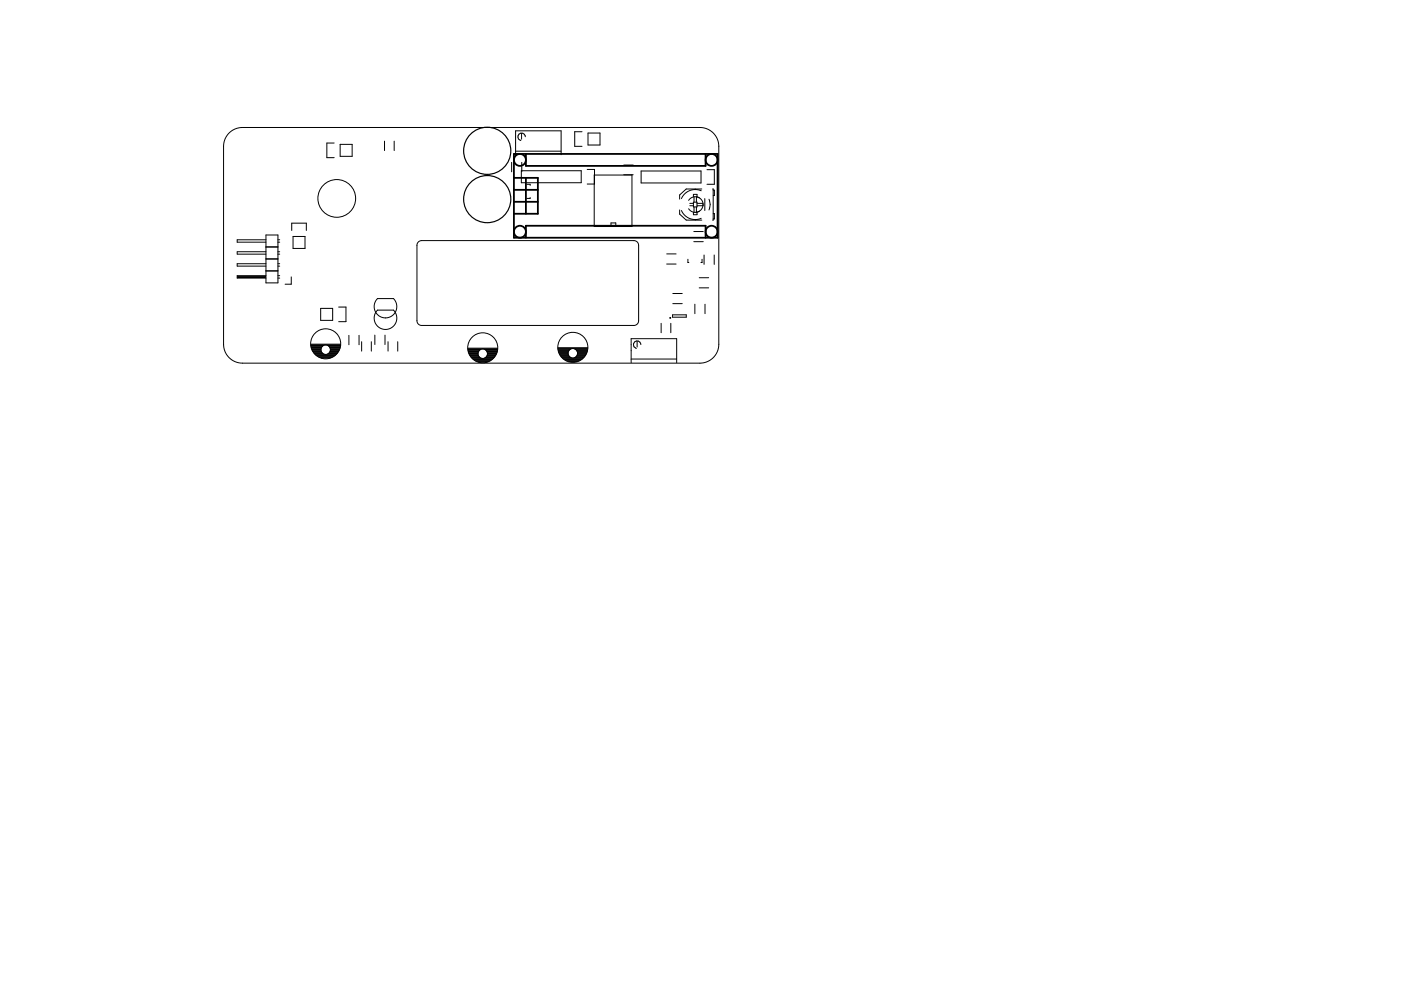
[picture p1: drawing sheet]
<svg xmlns="http://www.w3.org/2000/svg" width="297mm" height="210mm" viewBox="0 0 297 210" stroke-linecap="round" stroke-linejoin="round" font-family="sans-serif">
<g fill="none" stroke="#000" stroke-width=".21">
<path d="M48.6 28.2a4 4 0 0 1 2.8-1.2h97a4 4 0 0 1 4 4v42a4 4 0 0 1-4 4h-97a4 4 0 0 1-4-4v-42a4 4 0 0 1 1.2-2.8zM70.8 30.3h-1.5v3.1h1.5M72.1 30.6h2.6v2.6h-2.6zM81.5 29.9v2M83.6 29.9v2M108.5 34.4v2M109.3 32.1h9.7M109.3 32.8v-5h9.7v5M110.5 36.2h12.7v2.6h-12.7zM110.6 28.3v1.2M110.6 34.4v2M111.4 29a.79 .79 0 0 0-.8-.8 .79 .79 0 0 0-.8 .7 .79 .79 0 0 0 .6 .9"/>
<path d="M111.7 39.1h.7v.2M123.4 27.9h-1.6v3.1h1.6M124.5 35.9h1.6v3.1h-1.6M124.7 28.2h2.5v2.6h-2.5zM126 37.1h8v11h-8zM132.2 35h2M132.2 37.1h2M135.9 36.3h12.7v2.5h-12.7zM149.9 36h1.6v3.1h-1.6M50.4 58.7h5.9v-.1h-5.9v.3h5.9M56.4 58.5h-6.1v.5h6.1M56.4 56h-6.1v.5h6.1"/>
<path d="M56.4 53.4h-6.1v.5h6.1M56.4 50.9h-6.1v.5h6.1M56.4 49.9h2.5v10.1h-2.5zM56.4 57.5h2.5M56.4 54.9h2.5M56.4 52.4h2.5M58.9 59h.4M58.9 58.5h.4M58.9 56.5h.4M58.9 56h.4M58.9 53.9h.4M58.9 53.4h.4"/>
<path d="M58.9 50.9h.4M58.9 51.4h.4M61.7 58.7v1.6h-1.3M61.9 48.9v-1.6h3.1v1.6M62.1 50.2h2.6v2.5h-2.6zM88.7 51.3l.7-.3h45a1 1 0 0 1 1 1v16a1 1 0 0 1-1 1h-45a1 1 0 0 1-1-1v-16zM112.4 41.9v.2h-.7M129.5 48.1v-.8h1.1v.8M141.3 56h2M141.3 53.9h2M144.1 44.5v.9l1.4 1.3h3.3M144.5 44.7a3.2 3.2 0 0 0 4.2 1.6"/>
<path d="M145.9 55v.7h.2M146 44.3a1.66 1.66 0 0 0 2.3 .5M146.3 43.7h.7M146.3 43.1h.7M147 41.7v-.5h.8v.5M147 42.9h.8v1h-.8zM147 45v.6h.8v-.6M147.1 51.3h2M147.1 49.1h2M147.1 41.7v1.2M147.1 43.9v1.1M147.7 42.9v-1.2a1.67 1.67 0 0 1 1.4 2h-1.3"/>
<path d="M147.7 43.9v1.1M147.8 43.1h1.3M148.2 58.9h2M148.3 42a1.66 1.66 0 0 0-2.3 .5M148.7 40.5a3.2 3.2 0 0 0-4.2 1.6M148.8 40.1h-3.3l-1.4 1.3v.9M148.8 55v.7h-.2M149.1 43.3a1.66 1.66 0 0 1-1.6 1.7M149.3 54.1v2M149.4 42.1v2.6M150.3 42.3a2.7 2.7 0 0 1 0 2.2M151.1 40.1h.1v6.6h-.1"/>
<path d="M151.2 40.4h.3v1.1h-.3M151.2 45.3h.3v1.1h-.3M151.4 54.1v2M65.9 73h6.3M65.9 73.2h6.3M65.9 73.3h2.7M65.9 73.4h2.5M66 73.6h2.3M66 73.7h2.2M66 73.9h2.1M66.1 74h2M66.1 74.1h2"/>
<path d="M66.2 74.3h1.9M66.3 74.4h1.8M66.3 74.6h1.8M66.4 74.7h1.8M66.5 74.8h1.8M66.6 75h1.8M66.8 75.1h1.9M66.9 75.3h4.3M67.1 75.4h3.9M67.3 75.5h3.5M67.5 75.7h3.1M67.8 75.8h2.5"/>
<path d="M68 65.4h2.5v2.6h-2.5zM68.1 76h1.9M69.4 75.1h1.9M69.5 73.3h2.7M69.7 75h1.8M69.7 73.4h2.5M69.8 74.8h1.8M69.8 73.6h2.3M69.9 74.7h1.8M69.9 73.7h2.2M70 74.6h1.8M70 73.9h2.1"/>
<path d="M70 74.4h1.8M70 74h2M70 74.3h1.9M70 74.1h2M71.8 65.1h1.6v3.1h-1.6M74 71.1v2M76.1 71.1v2M76.7 72.5v2M78.7 72.5v2M79.5 71.1v2M80 65.8h3.4a2.4 2.4 0 0 1 0 3.4 2.4 2.4 0 0 1-3.4 0 2.4 2.4 0 0 1 0-3.4zM80 63.3l3.4 .1a2.4 2.4 0 0 1 0 3.3 2.4 2.4 0 0 1-3.4 0 2.4 2.4 0 0 1 0-3.4z"/>
<path d="M81.6 71.1v2M82.3 72.5v2M84.3 72.5v2M99.2 73.9h6.3M99.2 74h6.3M99.2 74.2h2.7M99.2 74.3h2.5M99.3 74.4h2.3M99.3 74.6h2.2M99.3 74.7h2.1M99.4 74.9h2M99.4 75h2"/>
<path d="M99.5 75.1h1.9M99.6 75.3h1.8M99.6 75.4h1.8M99.7 75.6h1.8M99.8 75.7h1.8M99.9 75.8h1.8M100.1 76h1.9M100.2 76.1h4.3M100.4 76.3h3.9M100.6 76.4h3.5M100.8 76.5h3.1M101.1 76.7h2.5"/>
<path d="M101.4 76.8h1.9M102.7 76h1.9M102.8 74.2h2.7M103 75.8h1.8M103 74.3h2.5M103.1 75.7h1.8M103.1 74.4h2.3M103.2 75.6h1.8M103.2 74.6h2.2M103.3 75.4h1.8M103.3 74.7h2.1M103.3 75.3h1.8"/>
<path d="M103.3 74.9h2M103.3 75.1h1.9M103.3 75h2M118.3 73.8h6.3M118.3 73.9h6.3M118.3 74.1h2.7M118.3 74.2h2.5M118.4 74.3h2.3M118.4 74.5h2.2M118.4 74.6h2.1M118.5 74.8h2M118.5 74.9h2"/>
<path d="M118.6 75h1.9M118.7 75.2h1.8M118.7 75.3h1.8M118.8 75.5h1.8M118.9 75.6h1.8M119 75.7h1.8M119.2 75.9h1.9M119.3 76h4.3M119.5 76.2h3.9M119.7 76.3h3.5M119.9 76.4h3.1M120.2 76.6h2.5"/>
<path d="M120.5 76.7h1.9M121.8 75.9h1.9M121.9 74.1h2.7M122.1 75.7h1.8M122.1 74.2h2.5M122.2 75.6h1.8M122.2 74.3h2.3M122.3 75.5h1.8M122.3 74.5h2.2M122.4 75.3h1.8M122.4 74.6h2.1M122.4 75.2h1.8"/>
<path d="M122.4 74.8h2M122.4 75h1.9M122.4 74.9h2M133.8 76.2h9.7M133.8 76.9v-5h9.7v5M135.1 72.4v1.2M135.9 73.1a.79 .79 0 0 0-.8-.8 .79 .79 0 0 0-.8 .7 .79 .79 0 0 0 .6 .9M140.2 68.6v2M142.2 68.6v2M142.6 66.8h2.9v.5h-2.9zM142.6 64.4h2M142.6 62.3h2"/>
<path d="M147.3 64.5v2M148.2 61.1h2M149.5 64.5v2"/>
<circle cx="71.4" cy="42.1" r="4"/>
<circle cx="69" cy="74.2" r="1"/>
<circle cx="69" cy="72.9" r="3.2"/>
<circle cx="102.3" cy="75" r="1"/>
<circle cx="102.4" cy="73.8" r="3.2"/>
<circle cx="121.4" cy="73.7" r="3.2"/>
<circle cx="121.5" cy="74.9" r="1"/>
<circle cx="142.1" cy="67.4" r=".1"/>
</g>
<g fill="none" stroke="#000" stroke-width=".25">
<circle cx="103.3" cy="32" r="5"/>
<circle cx="103.3" cy="42.2" r="5"/>
</g>
<g fill="none" stroke="#000" stroke-width=".38">
<path d="M109 37.7h5v7.7h-5M109 32.7h43.1v17.7h-43.1zM111.5 32.7v2.5h38.1v-2.5M111.5 37.7v7.7M109 40.3h5M109 42.8h5M111.5 50.4v-2.5h38.1v2.5"/>
<circle cx="110.2" cy="33.9" r="1.27"/>
<circle cx="150.9" cy="33.9" r="1.27"/>
<circle cx="110.2" cy="49.2" r="1.27"/>
<circle cx="150.9" cy="49.2" r="1.27"/>
</g>
</svg>
